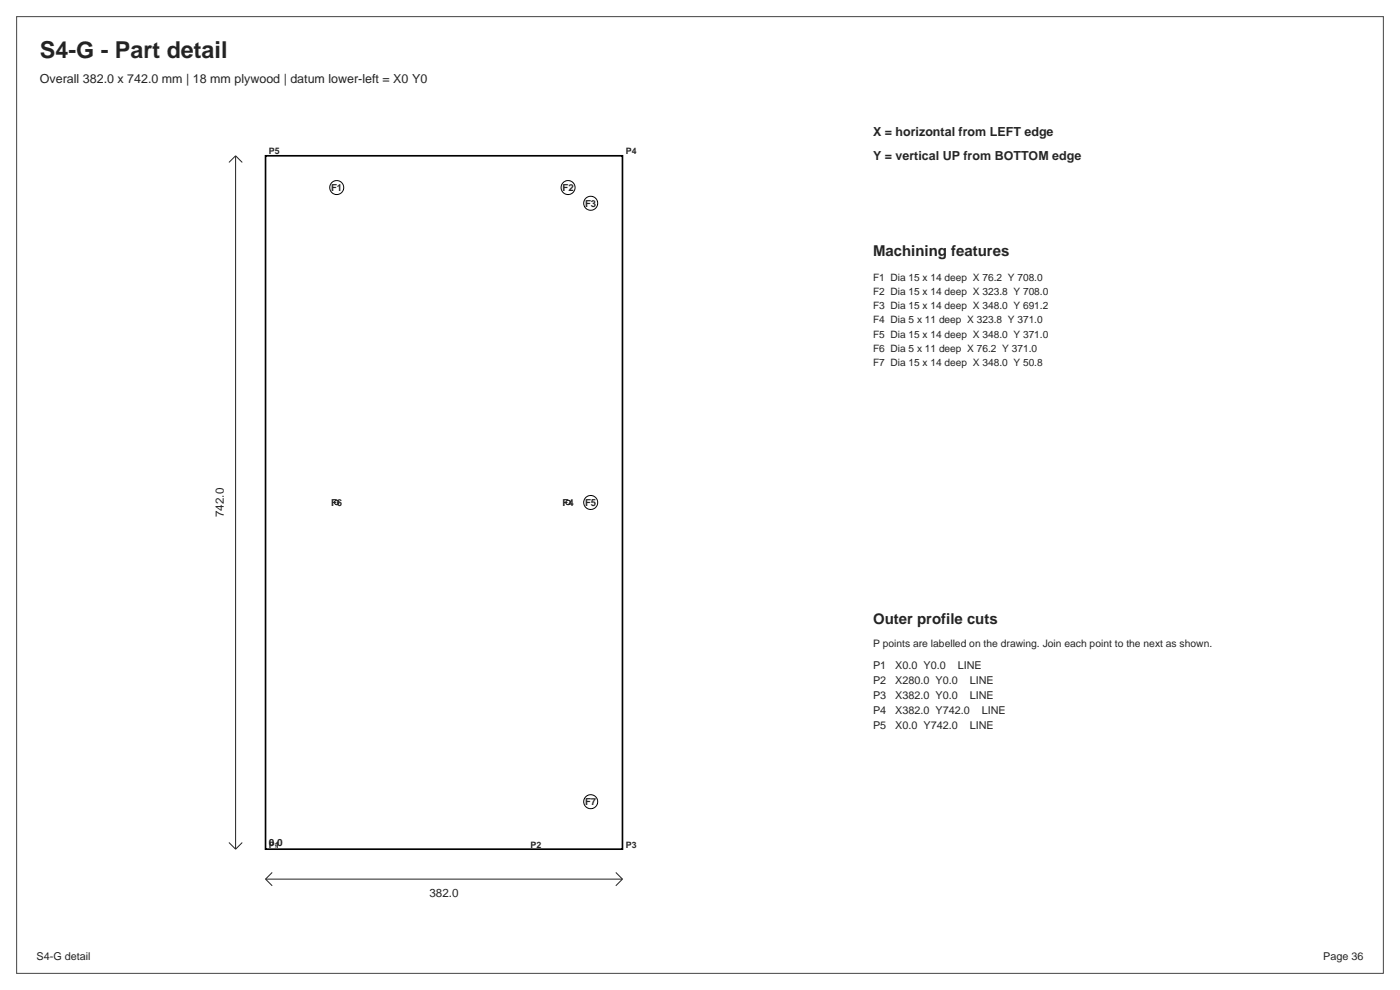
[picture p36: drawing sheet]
<svg xmlns="http://www.w3.org/2000/svg" width="297mm" height="210mm" viewBox="0 0 297 210" stroke-linecap="round" stroke-linejoin="round" font-family="sans-serif">
<defs><g id="words">
<text font-size="4.9" fill="#212529" x="8.5" y="12.3">S4-G - Part detail</text>
<g font-size="3.2" fill="#212529">
<text x="185.2" y="54.3">Machining features</text>
<text x="185.2" y="132.4">Outer profile cuts</text>
</g>
<g font-size="2.6" fill="#212529">
<text x="8.5" y="17.6">Overall 382.0 x 742.0 mm | 18 mm plywood | datum lower-left = X0 Y0</text>
<text x="185.2" y="28.9">X = horizontal from LEFT edge</text>
<text x="185.2" y="33.9">Y = vertical UP from BOTTOM edge</text>
</g>
<g font-size="2.5" fill="#212529">
<text x="47.5" y="109.7" transform="rotate(-90 47.5 109.7)">742.0</text>
<text x="91.1" y="190.4">382.0</text>
</g>
<g font-size="2.3" fill="#212529">
<text x="185.2" y="141.9">P1</text>
<text x="189.9" y="141.9">X0.0 Y0.0</text>
<text x="203.2" y="141.9">LINE</text>
<text x="185.2" y="145.1">P2</text>
<text x="185.2" y="148.3">P3</text>
<text x="189.9" y="145.1">X280.0 Y0.0</text>
<text x="189.9" y="148.3">X382.0 Y0.0</text>
<text x="205.7" y="145.1">LINE</text>
<text x="205.7" y="148.3">LINE</text>
<text x="185.2" y="151.4">P4</text>
<text x="185.2" y="154.6">P5</text>
<text x="189.9" y="151.4">X382.0 Y742.0</text>
<text x="189.9" y="154.6">X0.0 Y742.0</text>
<text x="205.7" y="154.6">LINE</text>
<text x="208.3" y="151.4">LINE</text>
<text x="7.8" y="203.6">S4-G detail</text>
<text x="280.7" y="203.6">Page 36</text>
</g>
<g font-size="2.2" fill="#212529">
<text x="185.2" y="59.6">F1 Dia 15 x 14 deep X 76.2 Y 708.0</text>
<text x="185.2" y="62.6">F2 Dia 15 x 14 deep X 323.8 Y 708.0</text>
<text x="185.2" y="65.6">F3 Dia 15 x 14 deep X 348.0 Y 691.2</text>
<text x="185.2" y="68.6">F4 Dia 5 x 11 deep X 323.8 Y 371.0</text>
<text x="185.2" y="71.6">F5 Dia 15 x 14 deep X 348.0 Y 371.0</text>
<text x="185.2" y="74.6">F6 Dia 5 x 11 deep X 76.2 Y 371.0</text>
<text x="185.2" y="77.6">F7 Dia 15 x 14 deep X 348.0 Y 50.8</text>
<text x="185.2" y="137.3">P points are labelled on the drawing. Join each point to the next as shown.</text>
</g>
<text font-size="2.1" fill="#212529" x="57" y="179.4">0,0</text>
<g font-size="2" fill="#212529">
<text x="70.2" y="40.5">F1</text>
<text x="119.3" y="40.5">F2</text>
<text x="124.1" y="43.8">F3</text>
<text x="70.2" y="107.3">F6</text>
<text x="119.3" y="107.3">F4</text>
<text x="124.1" y="107.3">F5</text>
<text x="124.1" y="170.8">F7</text>
</g>
<g font-size="1.9" fill="#212529">
<text x="57" y="32.7">P5</text>
<text x="132.8" y="32.7">P4</text>
<text x="57" y="179.8">P1</text>
<text x="112.5" y="179.8">P2</text>
<text x="132.8" y="179.8">P3</text>
</g>
</g></defs>
<path d="M56.3 33h75.8v147.1h-75.8z" fill="none" stroke="#000" stroke-width=".35"/>
<g fill="none" stroke="#000" stroke-width=".21">
<circle cx="71.4" cy="39.8" r="1.49"/>
<circle cx="120.5" cy="39.8" r="1.49"/>
<circle cx="125.3" cy="43.1" r="1.49"/>
<circle cx="71.4" cy="106.6" r=".48"/>
<circle cx="120.5" cy="106.6" r=".48"/>
<circle cx="125.3" cy="106.6" r="1.49"/>
<circle cx="125.3" cy="170.1" r="1.49"/>
</g>
<path d="M50 33v147.1M50 33l-1.4 1.5M50 33l1.4 1.5M48.6 178.7l1.4 1.4M51.4 178.7l-1.4 1.4M56.3 186.5h75.8M56.3 186.5l1.4 1.4M57.7 185.1l-1.4 1.4M130.6 185.1l1.5 1.4M132.1 186.5l-1.5 1.4" fill="none" stroke="#212529" stroke-width=".21"/>
<path d="M3.5 3.5h290v203h-290z" fill="none" stroke="#444" stroke-width=".21"/>
<use href="#words"/>
</svg>
